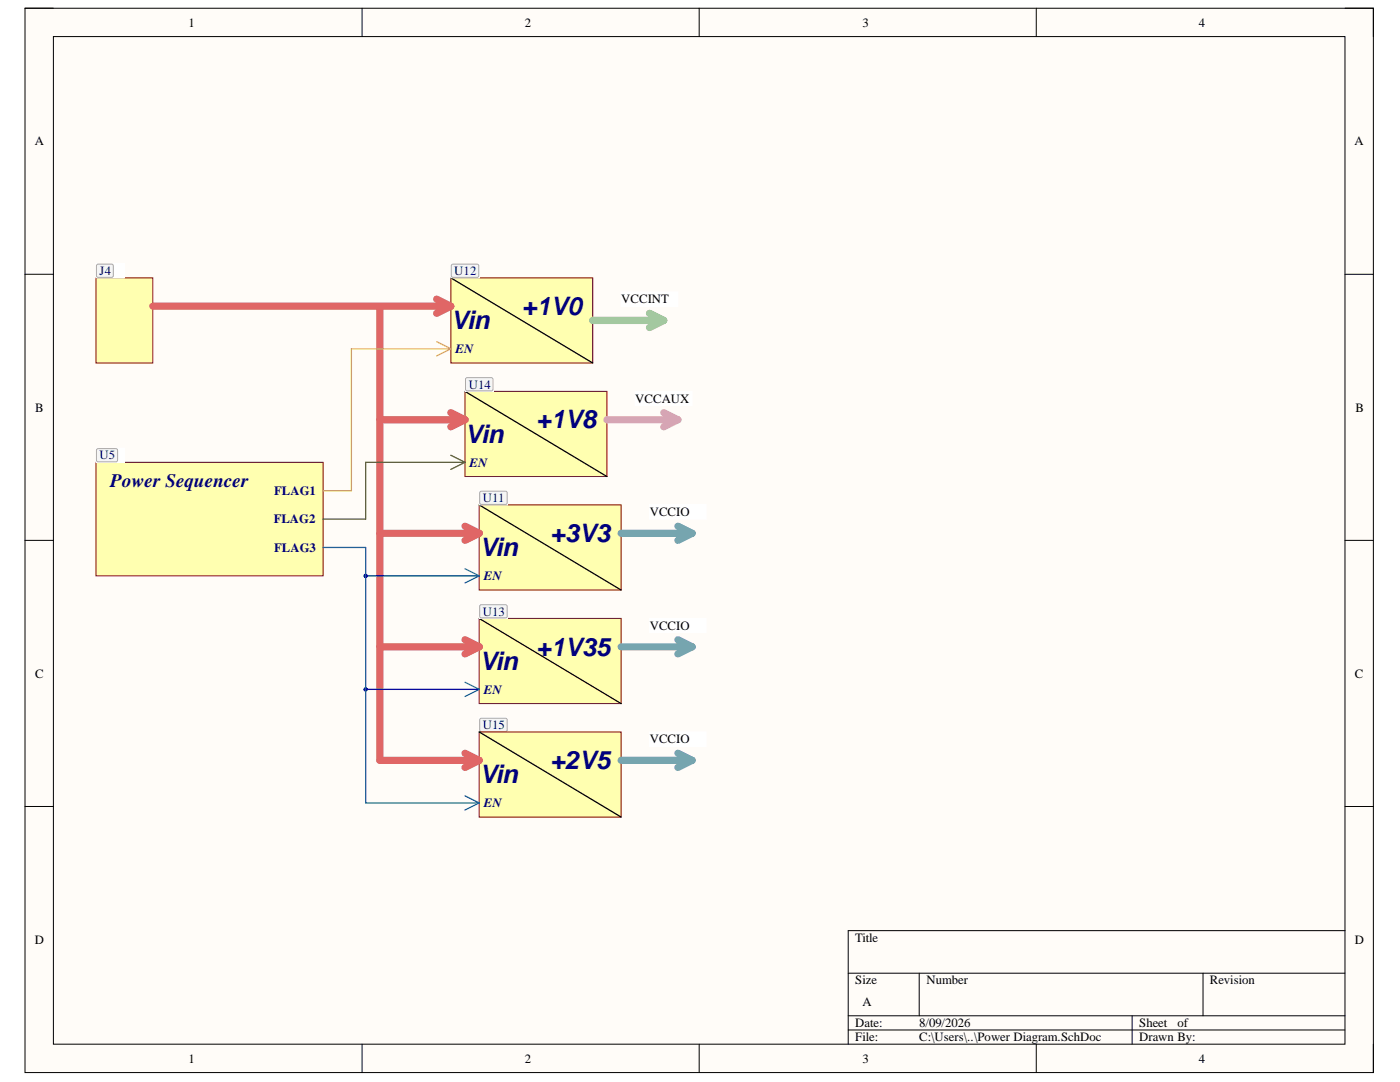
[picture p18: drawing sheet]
<svg xmlns="http://www.w3.org/2000/svg" width="279mm" height="216mm" viewBox="0 0 279 216" stroke-linecap="round" stroke-linejoin="round" font-family="sans-serif">
<defs><g id="words">
<g font-size="5.1" fill="#000080">
<text x="90" y="65.7">Vin</text>
<text x="104.1" y="62.8">+1V0</text>
<text x="92.8" y="88.4">Vin</text>
<text x="107" y="85.5">+1V8</text>
<text x="95.7" y="111">Vin</text>
<text x="109.8" y="108.2">+3V3</text>
<text x="107" y="130.8">+1V35</text>
<text x="95.7" y="133.6">Vin</text>
<text x="109.8" y="153.5">+2V5</text>
<text x="95.7" y="156.3">Vin</text>
</g>
<text font-size="3.8" fill="#000080" x="22" y="97.1">Power Sequencer</text>
<g font-size="2.5">
<text x="37.6" y="5.3">1</text>
<text x="104.7" y="5.3">2</text>
<text x="172.1" y="5.3">3</text>
<text x="239.3" y="5.3">4</text>
<text x="6.9" y="29">A</text>
<text x="270.3" y="29">A</text>
<text x="124" y="60.5">VCCINT</text>
<text x="7" y="82.1">B</text>
<text x="126.8" y="80.3">VCCAUX</text>
<text x="270.5" y="82.1">B</text>
<text x="129.7" y="103">VCCIO</text>
<text x="129.7" y="125.7">VCCIO</text>
<text x="7" y="135.2">C</text>
<text x="270.4" y="135.2">C</text>
<text x="129.7" y="148.3">VCCIO</text>
<text x="6.9" y="188.3">D</text>
<text x="170.7" y="188">Title</text>
<text x="270.4" y="188.3">D</text>
<text x="170.7" y="196.4">Size</text>
<text x="184.9" y="196.4">Number</text>
<text x="241.5" y="196.4">Revision</text>
<text x="172.1" y="200.7">A</text>
<text x="170.7" y="205">Date:</text>
<text x="170.7" y="207.8">File:</text>
<text x="183.5" y="205">8/09/2026</text>
<text x="183.5" y="207.8">C:\Users\..\Power Diagram.SchDoc</text>
<text x="227.4" y="205">Sheet</text>
<text x="227.4" y="207.8">Drawn By:</text>
<text x="235" y="205">of</text>
<text x="37.6" y="212.1">1</text>
<text x="104.7" y="212.1">2</text>
<text x="172.1" y="212.1">3</text>
<text x="239.3" y="212.1">4</text>
</g>
<g font-size="2.5" fill="#00008b">
<text x="19.9" y="54.9">J4</text>
<text x="90.7" y="54.9">U12</text>
<text x="93.5" y="77.5">U14</text>
<text x="19.9" y="91.7">U5</text>
<text x="96.3" y="100.2">U11</text>
<text x="96.3" y="122.9">U13</text>
<text x="96.3" y="145.5">U15</text>
</g>
<g font-size="2.5" fill="#000080">
<text x="90.9" y="70.4">EN</text>
<text x="93.7" y="93.1">EN</text>
<text x="54.7" y="98.8">FLAG1</text>
<text x="54.6" y="104.4">FLAG2</text>
<text x="54.7" y="110.1">FLAG3</text>
<text x="96.6" y="115.8">EN</text>
<text x="96.6" y="138.4">EN</text>
<text x="96.6" y="161.1">EN</text>
</g>
</g></defs>
<path d="M5 1.6h269.1v212.4h-269.1z" fill-rule="evenodd" fill="#fffcf8"/>
<path d="M5 1.6h269.1v212.4h-269.1z" fill="none" stroke="#000" stroke-width=".2"/>
<path d="M10.7 7.3h257.7v201.1h-257.7z" fill-rule="evenodd" fill="#fffcf8"/>
<g fill="none" stroke="#000" stroke-width=".2">
<path d="M5 1.6h5.7M10.7 7.3h257.7v201.1h-257.7zM72.3 1.6v5.7M139.5 1.6v5.7M206.8 1.6v5.7M268.4 1.6h5.7v5.7M5 54.7h5.7M268.4 54.7h5.7M5 107.8h5.7M268.4 107.8h5.7M5 160.9h5.7M268.4 160.9h5.7"/>
<path d="M169.3 194.2h99.1M183.4 194.2v8.5M240.1 194.2v8.5M268.4 185.7h-99.1v22.7M72.3 208.4v5.6M139.5 208.4v5.6M169.3 202.7h99.1M169.3 205.5h99.1M206.8 208.4v5.6M225.9 202.7v5.7M274.1 208.4v5.6"/>
</g>
<path d="M90 55.4h28.3v17h-28.3z" fill-rule="evenodd" fill="#ffffb0"/>
<path d="M90 55.4h28.3v17h-28.3z" fill="none" stroke="#800000" stroke-width=".2"/>
<path d="M90 55.4l28.3 17" fill="none" stroke="#000" stroke-width=".25"/>
<path d="M95.6 100.7h28.4v17h-28.4z" fill-rule="evenodd" fill="#ffffb0"/>
<path d="M95.6 100.7h28.4v17h-28.4z" fill="none" stroke="#800000" stroke-width=".2"/>
<path d="M95.6 100.7l28.4 17" fill="none" stroke="#000" stroke-width=".25"/>
<path d="M95.6 123.4h28.4v17h-28.4z" fill-rule="evenodd" fill="#ffffb0"/>
<path d="M95.6 123.4h28.4v17h-28.4z" fill="none" stroke="#800000" stroke-width=".2"/>
<path d="M95.6 123.4l28.4 17" fill="none" stroke="#000" stroke-width=".25"/>
<path d="M92.8 78.1h28.3v17h-28.3z" fill-rule="evenodd" fill="#ffffb0"/>
<path d="M92.8 78.1h28.3v17h-28.3z" fill="none" stroke="#800000" stroke-width=".2"/>
<path d="M92.8 78.1l28.3 17" fill="none" stroke="#000" stroke-width=".25"/>
<path d="M90 52.6h5.6v2.8h-5.6z" fill-rule="evenodd" fill="#fff"/>
<path d="M90 52.6h5.6v2.8h-5.6z" fill="none" stroke="#fff" stroke-width=".2"/>
<path d="M90.1 52.9l.3-.2h5l.2 .3-.1 2.2-.3 .1h-5l-.1-.3z" fill="#f5f5f5"/>
<path d="M90.1 52.9l.3-.2h5l.2 .3-.1 2.2-.3 .1h-5l-.1-.3z" fill="none" stroke="#a9a9a9" stroke-width=".2"/>
<path d="M95.6 143.2h5.7v2.9h-5.7z" fill-rule="evenodd" fill="#fff"/>
<path d="M95.6 143.2h5.7v2.9h-5.7z" fill="none" stroke="#fff" stroke-width=".2"/>
<path d="M95.8 143.5l.3-.2 5 .1 .1 .2v2.2l-.3 .2-5-.1-.2-.3z" fill="#f5f5f5"/>
<path d="M95.8 143.5l.3-.2 5 .1 .1 .2v2.2l-.3 .2-5-.1-.2-.3z" fill="none" stroke="#a9a9a9" stroke-width=".2"/>
<path d="M95.6 120.6h5.7v2.8h-5.7z" fill-rule="evenodd" fill="#fff"/>
<path d="M95.6 120.6h5.7v2.8h-5.7z" fill="none" stroke="#fff" stroke-width=".2"/>
<path d="M95.8 120.8l.3-.1h5l.1 .3v2.1l-.3 .2h-5l-.2-.3z" fill="#f5f5f5"/>
<path d="M95.8 120.8l.3-.1h5l.1 .3v2.1l-.3 .2h-5l-.2-.3z" fill="none" stroke="#a9a9a9" stroke-width=".2"/>
<path d="M92.8 75.3h5.7v2.8h-5.7z" fill-rule="evenodd" fill="#fff"/>
<path d="M92.8 75.3h5.7v2.8h-5.7z" fill="none" stroke="#fff" stroke-width=".2"/>
<path d="M92.9 75.5l.3-.1h5l.2 .3-.1 2.1-.2 .2h-5l-.2-.3z" fill="#f5f5f5"/>
<path d="M92.9 75.5l.3-.1h5l.2 .3-.1 2.1-.2 .2h-5l-.2-.3z" fill="none" stroke="#a9a9a9" stroke-width=".2"/>
<path d="M95.6 146.1h28.4v16.9h-28.4z" fill-rule="evenodd" fill="#ffffb0"/>
<path d="M95.6 146.1h28.4v16.9h-28.4z" fill="none" stroke="#800000" stroke-width=".2"/>
<path d="M95.6 146.1l28.4 16.9" fill="none" stroke="#000" stroke-width=".25"/>
<path d="M95.6 97.9h5.7v2.8h-5.7z" fill-rule="evenodd" fill="#fff"/>
<path d="M95.6 97.9h5.7v2.8h-5.7z" fill="none" stroke="#fff" stroke-width=".2"/>
<path d="M95.9 98.1h5.2l.1 .2v2.2l-.3 .2-5-.1-.2-.3v-2z" fill="#f5f5f5"/>
<path d="M95.9 98.1h5.2l.1 .2v2.2l-.3 .2-5-.1-.2-.3v-2z" fill="none" stroke="#a9a9a9" stroke-width=".2"/>
<path d="M19.2 55.4h11.3v17h-11.3z" fill-rule="evenodd" fill="#ffffb0"/>
<path d="M19.2 55.4h11.3v17h-11.3z" fill="none" stroke="#800000" stroke-width=".2"/>
<path d="M19.2 52.6h5.6v2.8h-5.6z" fill-rule="evenodd" fill="#fff"/>
<path d="M19.2 52.6h5.6v2.8h-5.6z" fill="none" stroke="#fff" stroke-width=".2"/>
<path d="M19.3 52.9l.3-.2h2.9l.1 .3v2.2l-.3 .1h-2.9l-.2-.3z" fill="#f5f5f5"/>
<path d="M19.3 52.9l.3-.2h2.9l.1 .3v2.2l-.3 .1h-2.9l-.2-.3z" fill="none" stroke="#a9a9a9" stroke-width=".2"/>
<g fill="none" stroke="#e06666" stroke-width="1.4">
<path d="M87.1 59.7l2.9 1.4M30.5 61.1h59.5M75.8 61.1v90.6h19.8M90 61.1l-2.9 1.4M75.8 83.8h17M90 82.3l2.8 1.5M92.8 83.8l-2.8 1.4M75.8 106.4h19.8M92.8 105l2.8 1.4M95.6 106.4l-2.8 1.4M75.8 129.1h19.8M92.8 127.7l2.8 1.4"/>
<path d="M95.6 129.1l-2.8 1.4M92.8 150.3l2.8 1.4M95.6 151.7l-2.8 1.4"/>
</g>
<path d="M118.3 63.9h14.2M129.6 62.5l2.9 1.4M132.5 63.9l-2.9 1.5" fill="none" stroke="#93c47d" stroke-width="1.4"/>
<path d="M124 106.4h14.1M135.3 105l2.8 1.4M138.1 106.4l-2.8 1.4M124 129.1h14.1M135.3 127.7l2.8 1.4M138.1 129.1l-2.8 1.4M124 151.7h14.1M135.3 150.3l2.8 1.4M138.1 151.7l-2.8 1.4" fill="none" stroke="#76a5af" stroke-width="1.4"/>
<path d="M121.1 83.8h14.2M132.5 82.3l2.8 1.5M135.3 83.8l-2.8 1.4" fill="none" stroke="#d5a6bd" stroke-width="1.4"/>
<path d="M124 58.3h11.3v2.8h-11.3z" fill-rule="evenodd" fill="#fff"/>
<path d="M124 58.3h11.3v2.8h-11.3z" fill="none" stroke="#fff" stroke-width=".2"/>
<path d="M126.8 78.1h11.3v2.8h-11.3z" fill-rule="evenodd" fill="#fff"/>
<path d="M126.8 78.1h11.3v2.8h-11.3z" fill="none" stroke="#fff" stroke-width=".2"/>
<path d="M129.6 100.7h11.4v2.9h-11.4z" fill-rule="evenodd" fill="#fff"/>
<path d="M129.6 100.7h11.4v2.9h-11.4z" fill="none" stroke="#fff" stroke-width=".2"/>
<path d="M129.6 123.4h11.4v2.8h-11.4z" fill-rule="evenodd" fill="#fff"/>
<path d="M129.6 123.4h11.4v2.8h-11.4z" fill="none" stroke="#fff" stroke-width=".2"/>
<path d="M129.6 146.1h11.4v2.8h-11.4z" fill-rule="evenodd" fill="#fff"/>
<path d="M129.6 146.1h11.4v2.8h-11.4z" fill="none" stroke="#fff" stroke-width=".2"/>
<path d="M19.2 92.3h45.3v22.6h-45.3z" fill-rule="evenodd" fill="#ffffb0"/>
<path d="M19.2 92.3h45.3v22.6h-45.3z" fill="none" stroke="#800000" stroke-width=".2"/>
<path d="M19.2 89.4h5.6v2.9h-5.6z" fill-rule="evenodd" fill="#fff"/>
<path d="M19.2 89.4h5.6v2.9h-5.6z" fill="none" stroke="#fff" stroke-width=".2"/>
<path d="M19.3 89.7l.3-.2 3.7 .1 .2 .2-.1 2.2-.3 .2-3.7-.1-.2-.3z" fill="#f5f5f5"/>
<path d="M19.3 89.7l.3-.2 3.7 .1 .2 .2-.1 2.2-.3 .2-3.7-.1-.2-.3z" fill="none" stroke="#a9a9a9" stroke-width=".2"/>
<path d="M87.1 68.2l2.9 1.4M90 69.6h-19.9v28.3h-5.6M90 69.6l-2.9 1.4" fill="none" stroke="#f1c232" stroke-width=".25"/>
<path d="M90 90.8l2.8 1.5M92.8 92.3h-19.8v11.3h-8.5M92.8 92.3l-2.8 1.4" fill="none" stroke="#38761d" stroke-width=".25"/>
<g fill="none" stroke="#00f" stroke-width=".25">
<path d="M73 114.9h22.6M73 137.6h22.6"/>
<circle cx="73" cy="114.9" r=".29"/>
<circle cx="73" cy="137.6" r=".29"/>
</g>
<path d="M64.5 109.2h8.5v51h22.6M92.8 113.5l2.8 1.4-2.8 1.4M92.8 136.1l2.8 1.5-2.8 1.4M92.8 158.8l2.8 1.4M95.6 160.2l-2.8 1.4" fill="none" stroke="#15c" stroke-width=".25"/>
<use href="#words"/>
</svg>
